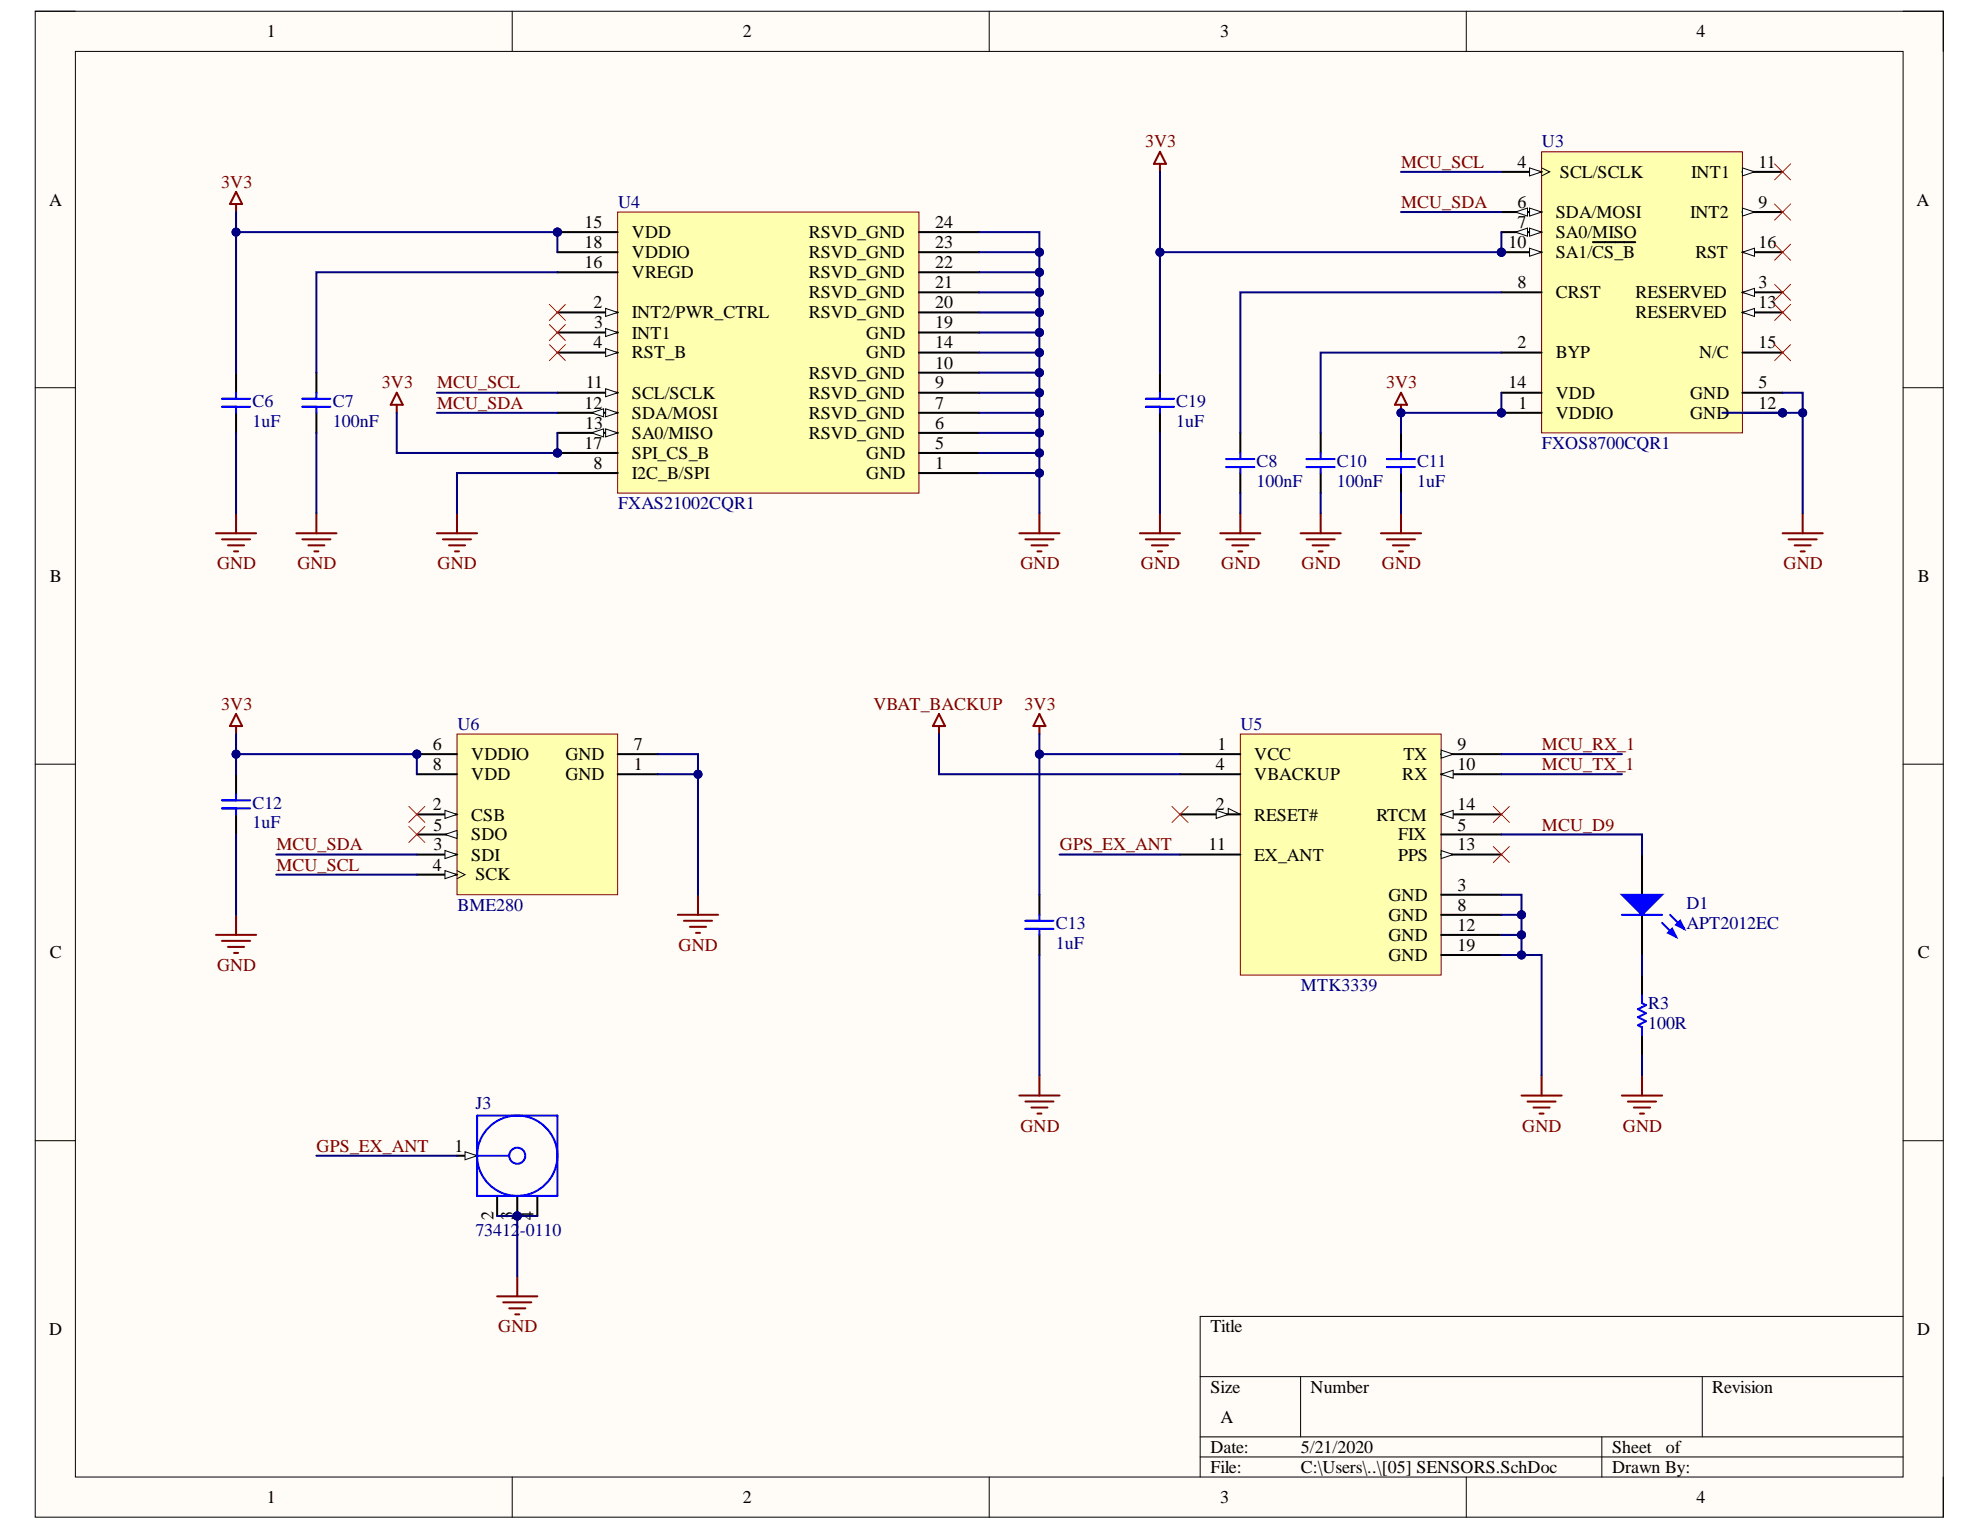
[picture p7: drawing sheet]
<svg xmlns="http://www.w3.org/2000/svg" width="279mm" height="216mm" viewBox="0 0 279 216" stroke-linecap="round" stroke-linejoin="round" font-family="sans-serif">
<defs><g id="words">
<g font-size="2.5">
<text x="37.6" y="5.2">1</text>
<text x="104.8" y="5.2">2</text>
<text x="172.2" y="5.2">3</text>
<text x="239.4" y="5.2">4</text>
<text x="214.1" y="23.7">4</text>
<text x="248.1" y="23.7">11</text>
<text x="6.9" y="29">A</text>
<text x="214.1" y="29.3">6</text>
<text x="220.1" y="25.1">SCL/SCLK</text>
<text x="238.7" y="25.1">INT1</text>
<text x="248.1" y="29.3">9</text>
<text x="270.5" y="29">A</text>
<text x="82.5" y="32.1">15</text>
<text x="82.5" y="35">18</text>
<text x="89.2" y="33.6">VDD</text>
<text x="114.1" y="33.6">RSVD_GND</text>
<text x="132" y="35">23</text>
<text x="132" y="32.1">24</text>
<text x="212.9" y="35">10</text>
<text x="214.1" y="32.1">7</text>
<text x="219.5" y="30.8">SDA/MOSI</text>
<text x="219.5" y="33.6">SA0/MISO</text>
<text x="238.5" y="30.8">INT2</text>
<text x="248.1" y="35">16</text>
<text x="82.5" y="37.8">16</text>
<text x="89.2" y="39.2">VREGD</text>
<text x="89.2" y="36.5">VDDIO</text>
<text x="114.1" y="39.2">RSVD_GND</text>
<text x="114.1" y="36.5">RSVD_GND</text>
<text x="132" y="40.7">21</text>
<text x="132" y="37.8">22</text>
<text x="214.1" y="40.7">8</text>
<text x="219.5" y="36.5">SA1/CS_B</text>
<text x="239.2" y="36.5">RST</text>
<text x="248.1" y="40.7">3</text>
<text x="83.8" y="43.5">2</text>
<text x="83.8" y="46.3">3</text>
<text x="89.2" y="44.9">INT2/PWR_CTRL</text>
<text x="89.2" y="47.8">INT1</text>
<text x="114.1" y="44.9">RSVD_GND</text>
<text x="114.1" y="42.1">RSVD_GND</text>
<text x="122.2" y="47.8">GND</text>
<text x="132" y="46.3">19</text>
<text x="132" y="43.5">20</text>
<text x="219.5" y="42.1">CRST</text>
<text x="230.8" y="44.9">RESERVED</text>
<text x="230.8" y="42.1">RESERVED</text>
<text x="248.1" y="43.5">13</text>
<text x="83.8" y="49.1">4</text>
<text x="89.2" y="50.6">RST_B</text>
<text x="114.1" y="53.5">RSVD_GND</text>
<text x="122.2" y="50.6">GND</text>
<text x="132" y="52">10</text>
<text x="132" y="49.1">14</text>
<text x="214.1" y="49.1">2</text>
<text x="219.5" y="50.6">BYP</text>
<text x="239.8" y="50.6">N/C</text>
<text x="248.1" y="49.1">15</text>
<text x="82.5" y="57.7">12</text>
<text x="82.7" y="54.8">11</text>
<text x="89.2" y="56.2">SCL/SCLK</text>
<text x="89.2" y="59.1">SDA/MOSI</text>
<text x="114.1" y="59.1">RSVD_GND</text>
<text x="114.1" y="56.2">RSVD_GND</text>
<text x="132" y="57.7">7</text>
<text x="132" y="54.8">9</text>
<text x="212.9" y="54.8">14</text>
<text x="214.3" y="57.7">1</text>
<text x="219.5" y="59.1">VDDIO</text>
<text x="219.5" y="56.2">VDD</text>
<text x="238.5" y="59.1">GND</text>
<text x="238.5" y="56.2">GND</text>
<text x="248.1" y="57.7">12</text>
<text x="248.1" y="54.8">5</text>
<text x="82.5" y="63.3">17</text>
<text x="82.6" y="60.5">13</text>
<text x="89.2" y="61.9">SA0/MISO</text>
<text x="89.2" y="64.8">SPI_CS_B</text>
<text x="114.1" y="61.9">RSVD_GND</text>
<text x="122.2" y="64.8">GND</text>
<text x="132" y="63.3">5</text>
<text x="132" y="60.5">6</text>
<text x="83.8" y="66.1">8</text>
<text x="89.2" y="67.6">I2C_B/SPI</text>
<text x="122.2" y="67.6">GND</text>
<text x="132" y="66.1">1</text>
<text x="7" y="82.1">B</text>
<text x="270.6" y="82.1">B</text>
<text x="61.1" y="105.9">6</text>
<text x="66.5" y="107.2">VDDIO</text>
<text x="79.8" y="107.2">GND</text>
<text x="89.4" y="105.9">7</text>
<text x="171.8" y="105.9">1</text>
<text x="177" y="107.2">VCC</text>
<text x="198" y="107.2">TX</text>
<text x="205.7" y="105.9">9</text>
<text x="61.1" y="108.7">8</text>
<text x="66.5" y="110.1">VDD</text>
<text x="79.8" y="110.1">GND</text>
<text x="89.4" y="108.7">1</text>
<text x="171.6" y="108.7">4</text>
<text x="177" y="110.1">VBACKUP</text>
<text x="197.9" y="110.1">RX</text>
<text x="205.7" y="108.7">10</text>
<text x="61.1" y="114.3">2</text>
<text x="61.2" y="117.2">5</text>
<text x="66.5" y="115.8">CSB</text>
<text x="66.5" y="118.6">SDO</text>
<text x="171.6" y="114.3">2</text>
<text x="177" y="115.8">RESET#</text>
<text x="194.2" y="115.8">RTCM</text>
<text x="197.3" y="118.6">FIX</text>
<text x="205.7" y="117.2">5</text>
<text x="205.7" y="114.3">14</text>
<text x="61.1" y="122.9">4</text>
<text x="61.2" y="120">3</text>
<text x="66.5" y="121.5">SDI</text>
<text x="67.1" y="124.2">SCK</text>
<text x="170.6" y="120">11</text>
<text x="177" y="121.5">EX_ANT</text>
<text x="197.3" y="121.5">PPS</text>
<text x="205.7" y="125.7">3</text>
<text x="205.7" y="120">13</text>
<text x="195.9" y="127.1">GND</text>
<text x="195.9" y="129.9">GND</text>
<text x="205.7" y="128.6">8</text>
<text x="205.7" y="131.3">12</text>
<text x="7" y="135.2">C</text>
<text x="195.9" y="132.8">GND</text>
<text x="195.9" y="135.6">GND</text>
<text x="205.7" y="134.2">19</text>
<text x="270.6" y="135.2">C</text>
<text x="64.1" y="162.6">1</text>
<text x="69.6" y="172.2" transform="rotate(-90 69.6 172.2)">2</text>
<text x="72.4" y="172.1" transform="rotate(-90 72.4 172.1)">3</text>
<text x="75.3" y="172.2" transform="rotate(-90 75.3 172.2)">4</text>
<text x="6.9" y="188.3">D</text>
<text x="170.8" y="188">Title</text>
<text x="270.5" y="188.3">D</text>
<text x="170.8" y="196.6">Size</text>
<text x="184.9" y="196.6">Number</text>
<text x="241.6" y="196.6">Revision</text>
<text x="172.2" y="200.8">A</text>
<text x="170.8" y="205">Date:</text>
<text x="170.8" y="207.9">File:</text>
<text x="183.6" y="205">5/21/2020</text>
<text x="183.6" y="207.9">C:\Users\..\[05] SENSORS.SchDoc</text>
<text x="227.5" y="205">Sheet</text>
<text x="227.5" y="207.9">Drawn By:</text>
<text x="235.1" y="205">of</text>
<text x="37.6" y="212.1">1</text>
<text x="104.8" y="212.1">2</text>
<text x="172.2" y="212.1">3</text>
<text x="239.4" y="212.1">4</text>
</g>
<g font-size="2.5" fill="#800000">
<text x="161.6" y="20.8">3V3</text>
<text x="197.7" y="23.7">MCU_SCL</text>
<text x="31.2" y="26.5">3V3</text>
<text x="197.7" y="29.3">MCU_SDA</text>
<text x="53.9" y="54.8">3V3</text>
<text x="61.7" y="54.8">MCU_SCL</text>
<text x="61.7" y="57.7">MCU_SDA</text>
<text x="195.6" y="54.8">3V3</text>
<text x="30.6" y="80.3">GND</text>
<text x="42" y="80.3">GND</text>
<text x="61.8" y="80.3">GND</text>
<text x="144" y="80.3">GND</text>
<text x="161" y="80.3">GND</text>
<text x="172.3" y="80.3">GND</text>
<text x="183.7" y="80.3">GND</text>
<text x="195" y="80.3">GND</text>
<text x="251.7" y="80.3">GND</text>
<text x="31.2" y="100.2">3V3</text>
<text x="123.3" y="100.2">VBAT_BACKUP</text>
<text x="144.6" y="100.2">3V3</text>
<text x="217.6" y="105.9">MCU_RX_1</text>
<text x="217.6" y="108.7">MCU_TX_1</text>
<text x="217.6" y="117.2">MCU_D9</text>
<text x="39" y="122.9">MCU_SCL</text>
<text x="39" y="120">MCU_SDA</text>
<text x="149.6" y="120">GPS_EX_ANT</text>
<text x="30.6" y="137">GND</text>
<text x="95.8" y="134.2">GND</text>
<text x="144" y="159.7">GND</text>
<text x="214.8" y="159.7">GND</text>
<text x="229" y="159.7">GND</text>
<text x="44.7" y="162.6">GPS_EX_ANT</text>
<text x="70.3" y="188">GND</text>
</g>
<g font-size="2.5" fill="#000080">
<text x="217.6" y="20.8">U3</text>
<text x="87.2" y="29.3">U4</text>
<text x="35.6" y="57.4">C6</text>
<text x="47" y="57.4">C7</text>
<text x="166" y="57.4">C19</text>
<text x="35.6" y="60.2">1uF</text>
<text x="47" y="60.2">100nF</text>
<text x="166" y="60.2">1uF</text>
<text x="177.3" y="65.9">C8</text>
<text x="188.7" y="65.9">C10</text>
<text x="200" y="65.9">C11</text>
<text x="217.6" y="63.3">FXOS8700CQR1</text>
<text x="87.2" y="71.8">FXAS21002CQR1</text>
<text x="177.3" y="68.8">100nF</text>
<text x="188.7" y="68.8">100nF</text>
<text x="200" y="68.8">1uF</text>
<text x="64.5" y="103">U6</text>
<text x="175" y="103">U5</text>
<text x="35.6" y="114.1">C12</text>
<text x="35.6" y="116.9">1uF</text>
<text x="64.5" y="128.6">BME280</text>
<text x="149" y="131.1">C13</text>
<text x="238" y="128.2">D1</text>
<text x="238" y="131.1">APT2012EC</text>
<text x="149" y="133.9">1uF</text>
<text x="183.6" y="139.9">MTK3339</text>
<text x="232.6" y="142.4">R3</text>
<text x="232.6" y="145.2">100R</text>
<text x="67.1" y="156.5">J3</text>
<text x="67.1" y="174.4">73412-0110</text>
</g>
</g></defs>
<path d="M5 1.6h269.2v212.5h-269.2z" fill-rule="evenodd" fill="#fffcf8"/>
<path d="M5 1.6h269.2v212.5h-269.2z" fill="none" stroke="#000" stroke-width=".14"/>
<path d="M10.6 7.3h257.9v201.1h-257.9z" fill-rule="evenodd" fill="#fffcf8"/>
<g fill="none" stroke="#000" stroke-width=".14">
<path d="M5 1.6h5.6M10.6 7.3h257.9v201.1h-257.9zM72.3 1.6v5.7M139.6 1.6v5.7M206.9 1.6v5.7M268.5 1.6h5.7v5.7M5 54.7h5.6M268.5 54.7h5.7M5 107.8h5.6M268.5 107.8h5.7M5 161h5.6M268.5 161h5.7"/>
<path d="M169.4 194.3h99.1M183.5 194.3v8.5M240.2 194.3v8.5M268.5 185.8h-99.1v22.6M72.3 208.4v5.7M139.6 208.4v5.7M169.4 202.8h99.1M169.4 205.6h99.1M206.9 208.4v5.7M226 202.8v5.6M274.2 208.4v5.7"/>
</g>
<circle cx="211.9" cy="58.3" r=".57" fill="#000080"/>
<circle cx="211.9" cy="58.3" r=".57" fill="none" stroke="#000080" stroke-width=".14"/>
<circle cx="211.9" cy="35.6" r=".57" fill="#000080"/>
<circle cx="211.9" cy="35.6" r=".57" fill="none" stroke="#000080" stroke-width=".14"/>
<circle cx="251.5" cy="58.3" r=".57" fill="#000080"/>
<circle cx="251.5" cy="58.3" r=".57" fill="none" stroke="#000080" stroke-width=".14"/>
<path d="M217.5 21.4h28.4v39.7h-28.4z" fill-rule="evenodd" fill="#ffffb0"/>
<path d="M217.5 21.4h28.4v39.7h-28.4z" fill="none" stroke="#800000" stroke-width=".14"/>
<path d="M211.9 58.3h5.6" fill="none" stroke="#000" stroke-width=".29"/>
<circle cx="211.9" cy="58.3" r=".57" fill="#000080"/>
<circle cx="211.9" cy="58.3" r=".57" fill="none" stroke="#000080" stroke-width=".14"/>
<path d="M211.9 35.6h5.6" fill="none" stroke="#000" stroke-width=".29"/>
<path d="M215.8 35l1.7 .6-1.7 .6z" fill="#f8fcff"/>
<path d="M215.8 35l1.7 .6-1.7 .6z" fill="none" stroke="#000" stroke-width=".14"/>
<path d="M224.8 34.2h6" fill="none" stroke="#000" stroke-width=".29"/>
<circle cx="211.9" cy="35.6" r=".57" fill="#000080"/>
<circle cx="211.9" cy="35.6" r=".57" fill="none" stroke="#000080" stroke-width=".14"/>
<path d="M245.9 24.3h5.6" fill="none" stroke="#000" stroke-width=".29"/>
<path d="M245.9 23.7l1.7 .6-1.7 .5z" fill="#f8fcff"/>
<path d="M245.9 23.7l1.7 .6-1.7 .5z" fill="none" stroke="#000" stroke-width=".14"/>
<path d="M245.9 58.3h5.6" fill="none" stroke="#000" stroke-width=".29"/>
<circle cx="251.5" cy="58.3" r=".57" fill="#000080"/>
<circle cx="251.5" cy="58.3" r=".57" fill="none" stroke="#000080" stroke-width=".14"/>
<path d="M245.9 44.1h5.6" fill="none" stroke="#000" stroke-width=".29"/>
<path d="M245.9 44.1l1.7-.6v1.2z" fill="#f8fcff"/>
<path d="M245.9 44.1l1.7-.6v1.2z" fill="none" stroke="#000" stroke-width=".14"/>
<path d="M245.9 35.6h5.6M211.9 55.4h5.6M245.9 49.8h5.6" fill="none" stroke="#000" stroke-width=".29"/>
<path d="M245.9 35.6l1.7-.6v1.2z" fill="#f8fcff"/>
<path d="M245.9 35.6l1.7-.6v1.2z" fill="none" stroke="#000" stroke-width=".14"/>
<path d="M211.9 49.8h5.6M245.9 41.3h5.6" fill="none" stroke="#000" stroke-width=".29"/>
<path d="M245.9 41.3l1.7-.6v1.1z" fill="#f8fcff"/>
<path d="M245.9 41.3l1.7-.6v1.1z" fill="none" stroke="#000" stroke-width=".14"/>
<path d="M211.9 24.3h5.6" fill="none" stroke="#000" stroke-width=".29"/>
<path d="M215.8 23.7l1.7 .6-1.7 .5z" fill="#f8fcff"/>
<path d="M215.8 23.7l1.7 .6-1.7 .5zM217.5 23.7l1.2 .6-1.2 .5" fill="none" stroke="#000" stroke-width=".14"/>
<path d="M211.9 29.9h5.6M245.9 55.4h5.6" fill="none" stroke="#000" stroke-width=".29"/>
<path d="M215.8 29.4l1.7 .5-1.7 .6z" fill="#f8fcff"/>
<path d="M215.8 29.4l1.7 .5-1.7 .6z" fill="none" stroke="#000" stroke-width=".14"/>
<path d="M213.8 29.9l1.7-.5v1.1z" fill="#f8fcff"/>
<path d="M213.8 29.9l1.7-.5v1.1z" fill="none" stroke="#000" stroke-width=".14"/>
<path d="M211.9 32.8h5.6" fill="none" stroke="#000" stroke-width=".29"/>
<path d="M215.8 32.2l1.7 .6-1.7 .5z" fill="#f8fcff"/>
<path d="M215.8 32.2l1.7 .6-1.7 .5z" fill="none" stroke="#000" stroke-width=".14"/>
<path d="M213.8 32.8l1.7-.6v1.1z" fill="#f8fcff"/>
<path d="M213.8 32.8l1.7-.6v1.1z" fill="none" stroke="#000" stroke-width=".14"/>
<path d="M245.9 29.9h5.6M211.9 41.3h5.6" fill="none" stroke="#000" stroke-width=".29"/>
<path d="M245.9 29.4l1.7 .5-1.7 .6z" fill="#f8fcff"/>
<path d="M245.9 29.4l1.7 .5-1.7 .6z" fill="none" stroke="#000" stroke-width=".14"/>
<g fill="none" stroke="#800000" stroke-width=".29">
<path d="M163.7 21.4l.8 1.7h-1.7zM163.7 23.1v1.2M197.7 57.1v1.2M197.7 55.4l.8 1.7h-1.7zM172.2 75.3h5.7M173 76.1h4M173.9 77h2.3M174.7 77.8h.6M175 72.4v2.9M183.5 75.3h5.7M184.4 76.1h3.9M185.2 77h2.3"/>
<path d="M186.1 77.8h.5M186.4 72.4v2.9M194.9 75.3h5.6M195.7 76.1h4M196.6 77h2.2M197.4 77.8h.6M197.7 72.4v2.9M251.5 75.3h5.7M252.4 76.1h4M253.2 77h2.3M254.1 77.8h.6M254.4 72.4v2.9"/>
</g>
<path d="M175 61.1v2.8M175 66.8v2.8M186.4 61.1v2.8M186.4 66.8v2.8M197.7 61.1v2.8M197.7 66.8v2.8" fill="none" stroke="#000" stroke-width=".29"/>
<path d="M173 65.9h4M173 64.8h4M175 63.9v.9M175 65.9v.9M184.4 65.9h3.9M184.4 64.8h3.9M186.4 63.9v.9M186.4 65.9v.9M195.7 65.9h4M195.7 64.8h4M197.7 63.9v.9M197.7 65.9v.9" fill="none" stroke="#00f" stroke-width=".29"/>
<path d="M250.4 34.5l2.3 2.2M250.4 28.8l2.3 2.3M250.4 23.1l2.3 2.3M252.7 34.5l-2.3 2.2M252.7 28.8l-2.3 2.3M252.7 23.1l-2.3 2.3M250.4 48.6l2.3 2.3M250.4 43l2.3 2.2M250.4 40.1l2.3 2.3M252.7 48.6l-2.3 2.3M252.7 43l-2.3 2.2M252.7 40.1l-2.3 2.3" fill="none" stroke="#f00" stroke-width=".14"/>
<circle cx="197.7" cy="58.3" r=".57" fill="#000080"/>
<circle cx="197.7" cy="58.3" r=".57" fill="none" stroke="#000080" stroke-width=".14"/>
<circle cx="78.7" cy="32.8" r=".57" fill="#000080"/>
<circle cx="78.7" cy="32.8" r=".57" fill="none" stroke="#000080" stroke-width=".14"/>
<circle cx="78.7" cy="63.9" r=".57" fill="#000080"/>
<circle cx="78.7" cy="63.9" r=".57" fill="none" stroke="#000080" stroke-width=".14"/>
<path d="M87.2 29.9h42.5v39.7h-42.5z" fill-rule="evenodd" fill="#ffffb0"/>
<path d="M87.2 29.9h42.5v39.7h-42.5z" fill="none" stroke="#800000" stroke-width=".14"/>
<path d="M78.7 44.1h8.5M129.7 66.8h8.5" fill="none" stroke="#000" stroke-width=".29"/>
<path d="M85.5 43.5l1.7 .6-1.7 .6z" fill="#f8fcff"/>
<path d="M85.5 43.5l1.7 .6-1.7 .6z" fill="none" stroke="#000" stroke-width=".14"/>
<path d="M78.7 46.9h8.5" fill="none" stroke="#000" stroke-width=".29"/>
<path d="M85.5 46.4l1.7 .5-1.7 .6z" fill="#f8fcff"/>
<path d="M85.5 46.4l1.7 .5-1.7 .6z" fill="none" stroke="#000" stroke-width=".14"/>
<path d="M78.7 49.8h8.5" fill="none" stroke="#000" stroke-width=".29"/>
<path d="M85.5 49.2l1.7 .6-1.7 .5z" fill="#f8fcff"/>
<path d="M85.5 49.2l1.7 .6-1.7 .5z" fill="none" stroke="#000" stroke-width=".14"/>
<path d="M78.7 55.4h8.5M129.7 58.3h8.5M129.7 55.4h8.5M129.7 52.6h8.5M78.7 66.8h8.5M129.7 63.9h8.5M129.7 61.1h8.5" fill="none" stroke="#000" stroke-width=".29"/>
<path d="M85.5 54.9l1.7 .5-1.7 .6z" fill="#f8fcff"/>
<path d="M85.5 54.9l1.7 .5-1.7 .6z" fill="none" stroke="#000" stroke-width=".14"/>
<path d="M78.7 58.3h8.5" fill="none" stroke="#000" stroke-width=".29"/>
<path d="M85.5 57.7l1.7 .6-1.7 .5z" fill="#f8fcff"/>
<path d="M85.5 57.7l1.7 .6-1.7 .5z" fill="none" stroke="#000" stroke-width=".14"/>
<path d="M83.5 58.3l1.7-.6v1.1z" fill="#f8fcff"/>
<path d="M83.5 58.3l1.7-.6v1.1z" fill="none" stroke="#000" stroke-width=".14"/>
<path d="M78.7 61.1h8.5" fill="none" stroke="#000" stroke-width=".29"/>
<path d="M85.5 60.5l1.7 .6-1.7 .6z" fill="#f8fcff"/>
<path d="M85.5 60.5l1.7 .6-1.7 .6z" fill="none" stroke="#000" stroke-width=".14"/>
<path d="M83.5 61.1l1.7-.6v1.2z" fill="#f8fcff"/>
<path d="M83.5 61.1l1.7-.6v1.2z" fill="none" stroke="#000" stroke-width=".14"/>
<path d="M78.7 32.8h8.5M129.7 49.8h8.5" fill="none" stroke="#000" stroke-width=".29"/>
<circle cx="78.7" cy="32.8" r=".57" fill="#000080"/>
<circle cx="78.7" cy="32.8" r=".57" fill="none" stroke="#000080" stroke-width=".14"/>
<path d="M78.7 38.4h8.5M78.7 63.9h8.5" fill="none" stroke="#000" stroke-width=".29"/>
<circle cx="78.7" cy="63.9" r=".57" fill="#000080"/>
<circle cx="78.7" cy="63.9" r=".57" fill="none" stroke="#000080" stroke-width=".14"/>
<path d="M78.7 35.6h8.5M129.7 35.6h8.5M129.7 38.4h8.5M129.7 32.8h8.5M33.3 52.6v2.8M33.3 58.3v2.8M44.6 52.6v2.8M44.6 58.3v2.8M129.7 46.9h8.5M129.7 44.1h8.5M129.7 41.3h8.5" fill="none" stroke="#000" stroke-width=".29"/>
<g fill="none" stroke="#800000" stroke-width=".29">
<path d="M33.3 27.1l.9 1.7h-1.7zM33.3 28.8v1.1M56 55.4l.8 1.7h-1.7zM56 57.1v1.2M30.5 75.3h5.6M31.3 76.1h4M32.2 77h2.2M33 77.8h.6M33.3 72.4v2.9M41.8 75.3h5.7M42.7 76.1h3.9M43.5 77h2.3"/>
<path d="M44.4 77.8h.5M44.6 72.4v2.9M61.7 75.3h5.6M62.5 76.1h4M63.4 77h2.2M64.2 77.8h.6M64.5 72.4v2.9M143.8 75.3h5.7M144.7 76.1h4M145.5 77h2.3M146.4 77.8h.6M146.7 72.4v2.9"/>
</g>
<path d="M77.5 45.8l2.3 2.3M77.5 43l2.3 2.2M77.5 48.6l2.3 2.3M79.8 45.8l-2.3 2.3M79.8 43l-2.3 2.2M79.8 48.6l-2.3 2.3" fill="none" stroke="#f00" stroke-width=".14"/>
<path d="M31.3 57.4h4M31.3 56.3h4M33.3 55.4v.9M33.3 57.4v.9M42.7 57.4h3.9M42.7 56.3h3.9M44.6 55.4v.9M44.6 57.4v.9" fill="none" stroke="#00f" stroke-width=".29"/>
<path d="M175 103.6h28.4v34h-28.4z" fill-rule="evenodd" fill="#ffffb0"/>
<path d="M175 103.6h28.4v34h-28.4z" fill="none" stroke="#800000" stroke-width=".14"/>
<path d="M166.5 106.4h8.5M166.5 114.9h8.5" fill="none" stroke="#000" stroke-width=".29"/>
<path d="M173.3 114.1l1.7 .8h-1.7z" fill="none" stroke="#000" stroke-width=".14"/>
<path d="M171.6 114.4l1.7 .5-1.7 .6z" fill="#f8fcff"/>
<path d="M171.6 114.4l1.7 .5-1.7 .6z" fill="none" stroke="#000" stroke-width=".14"/>
<path d="M166.5 109.3h8.5M203.4 117.8h8.5M203.4 106.4h8.5M203.4 126.3h8.5M203.4 129.1h8.5" fill="none" stroke="#000" stroke-width=".29"/>
<path d="M203.4 105.9l1.7 .5-1.7 .6z" fill="#f8fcff"/>
<path d="M203.4 105.9l1.7 .5-1.7 .6z" fill="none" stroke="#000" stroke-width=".14"/>
<path d="M203.4 109.3h8.5" fill="none" stroke="#000" stroke-width=".29"/>
<path d="M203.4 109.3l1.7-.6v1.1z" fill="#f8fcff"/>
<path d="M203.4 109.3l1.7-.6v1.1z" fill="none" stroke="#000" stroke-width=".14"/>
<path d="M166.5 120.6h8.5M203.4 120.6h8.5M203.4 131.9h8.5" fill="none" stroke="#000" stroke-width=".29"/>
<path d="M203.4 120l1.7 .6-1.7 .6z" fill="#f8fcff"/>
<path d="M203.4 120l1.7 .6-1.7 .6z" fill="none" stroke="#000" stroke-width=".14"/>
<path d="M203.4 114.9h8.5" fill="none" stroke="#000" stroke-width=".29"/>
<path d="M203.4 114.9l1.7-.5v1.1z" fill="#f8fcff"/>
<path d="M203.4 114.9l1.7-.5v1.1z" fill="none" stroke="#000" stroke-width=".14"/>
<path d="M146.7 126.3v2.8M146.7 131.9v2.9M203.4 134.8h8.5" fill="none" stroke="#000" stroke-width=".29"/>
<g fill="none" stroke="#800000" stroke-width=".29">
<path d="M132.5 100.8l.9 1.7h-1.7zM132.5 102.5v1.1M146.7 100.8l.8 1.7h-1.7zM146.7 102.5v1.1M143.8 154.6h5.7M144.7 155.4h4M145.5 156.3h2.3M146.4 157.1h.6M146.7 151.8v2.8M214.7 154.6h5.7M215.5 155.4h4M216.4 156.3h2.3"/>
<path d="M217.3 157.1h.5M217.5 151.8v2.8"/>
</g>
<path d="M165.4 113.8l2.2 2.3M167.6 113.8l-2.2 2.3M210.7 119.5l2.3 2.2M210.7 113.8l2.3 2.3M213 119.5l-2.3 2.2M213 113.8l-2.3 2.3" fill="none" stroke="#f00" stroke-width=".14"/>
<path d="M144.7 131.1h4M144.7 129.9h4M146.7 129.1v.8M146.7 131.1v.8" fill="none" stroke="#00f" stroke-width=".29"/>
<circle cx="58.8" cy="106.4" r=".57" fill="#000080"/>
<circle cx="58.8" cy="106.4" r=".57" fill="none" stroke="#000080" stroke-width=".14"/>
<path d="M64.5 103.6h22.7v22.7h-22.7z" fill-rule="evenodd" fill="#ffffb0"/>
<path d="M64.5 103.6h22.7v22.7h-22.7z" fill="none" stroke="#800000" stroke-width=".14"/>
<path d="M58.8 114.9h5.7M87.2 109.3h5.6" fill="none" stroke="#000" stroke-width=".29"/>
<path d="M62.8 114.4l1.7 .5-1.7 .6z" fill="#f8fcff"/>
<path d="M62.8 114.4l1.7 .5-1.7 .6z" fill="none" stroke="#000" stroke-width=".14"/>
<path d="M58.8 120.6h5.7" fill="none" stroke="#000" stroke-width=".29"/>
<path d="M62.8 120l1.7 .6-1.7 .6z" fill="#f8fcff"/>
<path d="M62.8 120l1.7 .6-1.7 .6z" fill="none" stroke="#000" stroke-width=".14"/>
<path d="M58.8 123.4h5.7" fill="none" stroke="#000" stroke-width=".29"/>
<path d="M62.8 122.9l1.7 .5-1.7 .6z" fill="#f8fcff"/>
<path d="M62.8 122.9l1.7 .5-1.7 .6zM64.5 122.9l1.1 .5-1.1 .6" fill="none" stroke="#000" stroke-width=".14"/>
<path d="M58.8 117.8h5.7" fill="none" stroke="#000" stroke-width=".29"/>
<path d="M62.8 117.8l1.7-.6v1.1z" fill="#f8fcff"/>
<path d="M62.8 117.8l1.7-.6v1.1z" fill="none" stroke="#000" stroke-width=".14"/>
<path d="M58.8 106.4h5.7" fill="none" stroke="#000" stroke-width=".29"/>
<circle cx="58.8" cy="106.4" r=".57" fill="#000080"/>
<circle cx="58.8" cy="106.4" r=".57" fill="none" stroke="#000080" stroke-width=".14"/>
<path d="M33.3 109.3v2.8M33.3 114.9v2.9M58.8 109.3h5.7M87.2 106.4h5.6M231.7 120.6v5.7M231.7 129.1v5.7" fill="none" stroke="#000" stroke-width=".29"/>
<g fill="none" stroke="#800000" stroke-width=".29">
<path d="M33.3 100.8l.9 1.7h-1.7zM33.3 102.5v1.1M30.5 131.9h5.6M31.3 132.8h4M32.2 133.6h2.2M33 134.5h.6M33.3 129.1v2.8M95.7 129.1h5.6M96.5 129.9h4M97.4 130.8h2.2M98.2 131.6h.6M98.5 126.3v2.8"/>
<path d="M228.9 154.6h5.6M229.7 155.4h4M230.6 156.3h2.2M231.4 157.1h.6M231.7 151.8v2.8"/>
</g>
<path d="M31.3 114.1h4M31.3 112.9h4M33.3 112.1v.8M33.3 114.1v.8" fill="none" stroke="#00f" stroke-width=".29"/>
<path d="M57.7 116.6l2.3 2.3M57.7 113.8l2.3 2.3M60 116.6l-2.3 2.3M60 113.8l-2.3 2.3" fill="none" stroke="#f00" stroke-width=".14"/>
<path d="M228.9 126.3h5.6l-2.8 2.8z" fill="#00f"/>
<path d="M228.9 126.3h5.6l-2.8 2.8zM234.5 130.2l2 2M235.7 129.1l1.9 2" fill="none" stroke="#00f" stroke-width=".29"/>
<path d="M235.4 131.6l.6-.5 .5 1.1z" fill="#00f"/>
<path d="M235.4 131.6l.6-.5 .5 1.1z" fill="none" stroke="#00f" stroke-width=".29"/>
<path d="M236.5 130.5l.6-.6 .5 1.2z" fill="#00f"/>
<path d="M161.7 57.4h4M161.7 56.3h4M163.7 55.4v.9M163.7 57.4v.9M228.9 129.1h5.6M236.5 130.5l.6-.6 .5 1.2zM231.7 140.4v1.2l.6 .2-1.2 .6 1.2 .6-1.2 .5 1.2 .6-1.2 .6 .6 .3v1.1" fill="none" stroke="#00f" stroke-width=".29"/>
<path d="M163.7 52.6v2.8M163.7 58.3v2.8M231.7 137.6v2.8M231.7 146.1v2.8" fill="none" stroke="#000" stroke-width=".29"/>
<path d="M160.8 75.3h5.7M161.7 76.1h4M162.5 77h2.3M163.4 77.8h.6M163.7 72.4v2.9" fill="none" stroke="#800000" stroke-width=".29"/>
<circle cx="73" cy="171.6" r=".57" fill="#000080"/>
<circle cx="73" cy="171.6" r=".57" fill="none" stroke="#000080" stroke-width=".14"/>
<path d="M64.5 163.1h2.8" fill="none" stroke="#000" stroke-width=".29"/>
<path d="M65.6 162.5l1.7 .6-1.7 .6z" fill="#f8fcff"/>
<path d="M65.6 162.5l1.7 .6-1.7 .6z" fill="none" stroke="#000" stroke-width=".14"/>
<path d="M70.2 168.8v2.8M73 168.8v2.8" fill="none" stroke="#000" stroke-width=".29"/>
<circle cx="73" cy="171.6" r=".57" fill="#000080"/>
<circle cx="73" cy="171.6" r=".57" fill="none" stroke="#000080" stroke-width=".14"/>
<path d="M75.8 168.8v2.8" fill="none" stroke="#000" stroke-width=".29"/>
<g fill="none" stroke="#00f" stroke-width=".29">
<path d="M67.3 157.4h11.4v11.4h-11.4zM67.3 163.1h4.6"/>
<circle cx="73" cy="163.1" r="5.7"/>
<circle cx="73" cy="163.1" r="1.13"/>
</g>
<path d="M70.2 182.9h5.6M71 183.8h4M71.9 184.6h2.2M72.7 185.5h.6M73 180.1v2.8" fill="none" stroke="#800000" stroke-width=".29"/>
<path d="M33.3 103.6v2.8h25.5v2.9M231.7 134.8v2.8" fill="none" stroke="#000080" stroke-width=".29"/>
<circle cx="58.8" cy="106.4" r=".57" fill="#000080"/>
<circle cx="58.8" cy="106.4" r=".57" fill="none" stroke="#000080" stroke-width=".14"/>
<circle cx="33.3" cy="106.4" r=".57" fill="#000080"/>
<circle cx="33.3" cy="106.4" r=".57" fill="none" stroke="#000080" stroke-width=".14"/>
<path d="M33.3 29.9v2.9h45.4v2.8" fill="none" stroke="#000080" stroke-width=".29"/>
<circle cx="33.3" cy="32.8" r=".57" fill="#000080"/>
<circle cx="33.3" cy="32.8" r=".57" fill="none" stroke="#000080" stroke-width=".14"/>
<circle cx="78.7" cy="32.8" r=".57" fill="#000080"/>
<circle cx="78.7" cy="32.8" r=".57" fill="none" stroke="#000080" stroke-width=".14"/>
<path d="M78.7 38.4h-34.1v14.2M56 58.3v5.6h22.7v-2.8M39 123.4h19.8M39 120.6h19.8M44.6 163.1h19.9" fill="none" stroke="#000080" stroke-width=".29"/>
<circle cx="78.7" cy="63.9" r=".57" fill="#000080"/>
<circle cx="78.7" cy="63.9" r=".57" fill="none" stroke="#000080" stroke-width=".14"/>
<path d="M61.7 58.3h17M61.7 55.4h17M78.7 66.8h-14.2v5.6M70.2 171.6h2.8v8.5" fill="none" stroke="#000080" stroke-width=".29"/>
<circle cx="73" cy="171.6" r=".57" fill="#000080"/>
<circle cx="73" cy="171.6" r=".57" fill="none" stroke="#000080" stroke-width=".14"/>
<path d="M73 171.6h2.8" fill="none" stroke="#000080" stroke-width=".29"/>
<circle cx="73" cy="171.6" r=".57" fill="#000080"/>
<circle cx="73" cy="171.6" r=".57" fill="none" stroke="#000080" stroke-width=".14"/>
<path d="M92.8 109.3h5.7" fill="none" stroke="#000080" stroke-width=".29"/>
<circle cx="98.5" cy="109.3" r=".57" fill="#000080"/>
<circle cx="98.5" cy="109.3" r=".57" fill="none" stroke="#000080" stroke-width=".14"/>
<path d="M92.8 106.4h5.7v19.9" fill="none" stroke="#000080" stroke-width=".29"/>
<circle cx="98.5" cy="109.3" r=".57" fill="#000080"/>
<circle cx="98.5" cy="109.3" r=".57" fill="none" stroke="#000080" stroke-width=".14"/>
<path d="M138.2 66.8h8.5M132.5 103.6v5.7h34" fill="none" stroke="#000080" stroke-width=".29"/>
<circle cx="146.7" cy="66.8" r=".57" fill="#000080"/>
<circle cx="146.7" cy="66.8" r=".57" fill="none" stroke="#000080" stroke-width=".14"/>
<path d="M138.2 63.9h8.5" fill="none" stroke="#000080" stroke-width=".29"/>
<circle cx="146.7" cy="63.9" r=".57" fill="#000080"/>
<circle cx="146.7" cy="63.9" r=".57" fill="none" stroke="#000080" stroke-width=".14"/>
<path d="M138.2 61.1h8.5" fill="none" stroke="#000080" stroke-width=".29"/>
<circle cx="146.7" cy="61.1" r=".57" fill="#000080"/>
<circle cx="146.7" cy="61.1" r=".57" fill="none" stroke="#000080" stroke-width=".14"/>
<path d="M138.2 58.3h8.5" fill="none" stroke="#000080" stroke-width=".29"/>
<circle cx="146.7" cy="58.3" r=".57" fill="#000080"/>
<circle cx="146.7" cy="58.3" r=".57" fill="none" stroke="#000080" stroke-width=".14"/>
<path d="M138.2 55.4h8.5v2.9" fill="none" stroke="#000080" stroke-width=".29"/>
<circle cx="146.7" cy="55.4" r=".57" fill="#000080"/>
<circle cx="146.7" cy="55.4" r=".57" fill="none" stroke="#000080" stroke-width=".14"/>
<circle cx="146.7" cy="58.3" r=".57" fill="#000080"/>
<circle cx="146.7" cy="58.3" r=".57" fill="none" stroke="#000080" stroke-width=".14"/>
<path d="M138.2 52.6h8.5v2.8" fill="none" stroke="#000080" stroke-width=".29"/>
<circle cx="146.7" cy="52.6" r=".57" fill="#000080"/>
<circle cx="146.7" cy="52.6" r=".57" fill="none" stroke="#000080" stroke-width=".14"/>
<circle cx="146.7" cy="55.4" r=".57" fill="#000080"/>
<circle cx="146.7" cy="55.4" r=".57" fill="none" stroke="#000080" stroke-width=".14"/>
<path d="M138.2 49.8h8.5" fill="none" stroke="#000080" stroke-width=".29"/>
<circle cx="146.7" cy="49.8" r=".57" fill="#000080"/>
<circle cx="146.7" cy="49.8" r=".57" fill="none" stroke="#000080" stroke-width=".14"/>
<path d="M138.2 46.9h8.5" fill="none" stroke="#000080" stroke-width=".29"/>
<circle cx="146.7" cy="46.9" r=".57" fill="#000080"/>
<circle cx="146.7" cy="46.9" r=".57" fill="none" stroke="#000080" stroke-width=".14"/>
<path d="M138.2 44.1h8.5" fill="none" stroke="#000080" stroke-width=".29"/>
<circle cx="146.7" cy="44.1" r=".57" fill="#000080"/>
<circle cx="146.7" cy="44.1" r=".57" fill="none" stroke="#000080" stroke-width=".14"/>
<path d="M138.2 41.3h8.5" fill="none" stroke="#000080" stroke-width=".29"/>
<circle cx="146.7" cy="41.3" r=".57" fill="#000080"/>
<circle cx="146.7" cy="41.3" r=".57" fill="none" stroke="#000080" stroke-width=".14"/>
<path d="M138.2 38.4h8.5" fill="none" stroke="#000080" stroke-width=".29"/>
<circle cx="146.7" cy="38.4" r=".57" fill="#000080"/>
<circle cx="146.7" cy="38.4" r=".57" fill="none" stroke="#000080" stroke-width=".14"/>
<path d="M138.2 35.6h8.5" fill="none" stroke="#000080" stroke-width=".29"/>
<circle cx="146.7" cy="35.6" r=".57" fill="#000080"/>
<circle cx="146.7" cy="35.6" r=".57" fill="none" stroke="#000080" stroke-width=".14"/>
<path d="M138.2 32.8h8.5v19.8" fill="none" stroke="#000080" stroke-width=".29"/>
<circle cx="146.7" cy="35.6" r=".57" fill="#000080"/>
<circle cx="146.7" cy="35.6" r=".57" fill="none" stroke="#000080" stroke-width=".14"/>
<circle cx="146.7" cy="38.4" r=".57" fill="#000080"/>
<circle cx="146.7" cy="38.4" r=".57" fill="none" stroke="#000080" stroke-width=".14"/>
<circle cx="146.7" cy="41.3" r=".57" fill="#000080"/>
<circle cx="146.7" cy="41.3" r=".57" fill="none" stroke="#000080" stroke-width=".14"/>
<circle cx="146.7" cy="44.1" r=".57" fill="#000080"/>
<circle cx="146.7" cy="44.1" r=".57" fill="none" stroke="#000080" stroke-width=".14"/>
<circle cx="146.7" cy="46.9" r=".57" fill="#000080"/>
<circle cx="146.7" cy="46.9" r=".57" fill="none" stroke="#000080" stroke-width=".14"/>
<circle cx="146.7" cy="49.8" r=".57" fill="#000080"/>
<circle cx="146.7" cy="49.8" r=".57" fill="none" stroke="#000080" stroke-width=".14"/>
<circle cx="146.7" cy="52.6" r=".57" fill="#000080"/>
<circle cx="146.7" cy="52.6" r=".57" fill="none" stroke="#000080" stroke-width=".14"/>
<path d="M146.7 103.6v2.8h19.8" fill="none" stroke="#000080" stroke-width=".29"/>
<circle cx="146.7" cy="106.4" r=".57" fill="#000080"/>
<circle cx="146.7" cy="106.4" r=".57" fill="none" stroke="#000080" stroke-width=".14"/>
<path d="M163.7 24.3v11.3h48.2v-2.8M149.5 120.6h17" fill="none" stroke="#000080" stroke-width=".29"/>
<circle cx="211.9" cy="35.6" r=".57" fill="#000080"/>
<circle cx="211.9" cy="35.6" r=".57" fill="none" stroke="#000080" stroke-width=".14"/>
<circle cx="163.7" cy="35.6" r=".57" fill="#000080"/>
<circle cx="163.7" cy="35.6" r=".57" fill="none" stroke="#000080" stroke-width=".14"/>
<path d="M211.9 41.3h-36.9v19.8M211.9 49.8h-25.5v11.3M211.9 55.4v2.9h-14.2v2.8" fill="none" stroke="#000080" stroke-width=".29"/>
<circle cx="211.9" cy="58.3" r=".57" fill="#000080"/>
<circle cx="211.9" cy="58.3" r=".57" fill="none" stroke="#000080" stroke-width=".14"/>
<circle cx="197.7" cy="58.3" r=".57" fill="#000080"/>
<circle cx="197.7" cy="58.3" r=".57" fill="none" stroke="#000080" stroke-width=".14"/>
<path d="M197.7 29.9h14.2M197.7 24.3h14.2M211.9 134.8h2.8" fill="none" stroke="#000080" stroke-width=".29"/>
<circle cx="214.7" cy="134.8" r=".57" fill="#000080"/>
<circle cx="214.7" cy="134.8" r=".57" fill="none" stroke="#000080" stroke-width=".14"/>
<path d="M211.9 131.9h2.8" fill="none" stroke="#000080" stroke-width=".29"/>
<circle cx="214.7" cy="131.9" r=".57" fill="#000080"/>
<circle cx="214.7" cy="131.9" r=".57" fill="none" stroke="#000080" stroke-width=".14"/>
<path d="M211.9 129.1h2.8" fill="none" stroke="#000080" stroke-width=".29"/>
<circle cx="214.7" cy="129.1" r=".57" fill="#000080"/>
<circle cx="214.7" cy="129.1" r=".57" fill="none" stroke="#000080" stroke-width=".14"/>
<path d="M211.9 126.3h2.8v8.5h2.8v17" fill="none" stroke="#000080" stroke-width=".29"/>
<circle cx="214.7" cy="129.1" r=".57" fill="#000080"/>
<circle cx="214.7" cy="129.1" r=".57" fill="none" stroke="#000080" stroke-width=".14"/>
<circle cx="214.7" cy="131.9" r=".57" fill="#000080"/>
<circle cx="214.7" cy="131.9" r=".57" fill="none" stroke="#000080" stroke-width=".14"/>
<circle cx="214.7" cy="134.8" r=".57" fill="#000080"/>
<circle cx="214.7" cy="134.8" r=".57" fill="none" stroke="#000080" stroke-width=".14"/>
<path d="M251.5 55.4h2.9v2.9h-11.4M211.9 117.8h19.8v2.8M211.9 109.3h17M211.9 106.4h17" fill="none" stroke="#000080" stroke-width=".29"/>
<circle cx="251.5" cy="58.3" r=".57" fill="#000080"/>
<circle cx="251.5" cy="58.3" r=".57" fill="none" stroke="#000080" stroke-width=".14"/>
<circle cx="254.4" cy="58.3" r=".57" fill="#000080"/>
<circle cx="254.4" cy="58.3" r=".57" fill="none" stroke="#000080" stroke-width=".14"/>
<path d="M33.3 106.4v2.9M33.3 117.8v11.3" fill="none" stroke="#000080" stroke-width=".29"/>
<circle cx="33.3" cy="106.4" r=".57" fill="#000080"/>
<circle cx="33.3" cy="106.4" r=".57" fill="none" stroke="#000080" stroke-width=".14"/>
<path d="M33.3 32.8v19.8M33.3 61.1v11.3" fill="none" stroke="#000080" stroke-width=".29"/>
<circle cx="33.3" cy="32.8" r=".57" fill="#000080"/>
<circle cx="33.3" cy="32.8" r=".57" fill="none" stroke="#000080" stroke-width=".14"/>
<path d="M44.6 61.1v11.3M146.7 106.4v19.9M146.7 134.8v17" fill="none" stroke="#000080" stroke-width=".29"/>
<circle cx="146.7" cy="106.4" r=".57" fill="#000080"/>
<circle cx="146.7" cy="106.4" r=".57" fill="none" stroke="#000080" stroke-width=".14"/>
<path d="M146.7 58.3v14.1" fill="none" stroke="#000080" stroke-width=".29"/>
<circle cx="146.7" cy="58.3" r=".57" fill="#000080"/>
<circle cx="146.7" cy="58.3" r=".57" fill="none" stroke="#000080" stroke-width=".14"/>
<circle cx="146.7" cy="61.1" r=".57" fill="#000080"/>
<circle cx="146.7" cy="61.1" r=".57" fill="none" stroke="#000080" stroke-width=".14"/>
<circle cx="146.7" cy="63.9" r=".57" fill="#000080"/>
<circle cx="146.7" cy="63.9" r=".57" fill="none" stroke="#000080" stroke-width=".14"/>
<circle cx="146.7" cy="66.8" r=".57" fill="#000080"/>
<circle cx="146.7" cy="66.8" r=".57" fill="none" stroke="#000080" stroke-width=".14"/>
<path d="M163.7 35.6v17M163.7 61.1v11.3" fill="none" stroke="#000080" stroke-width=".29"/>
<circle cx="163.7" cy="35.6" r=".57" fill="#000080"/>
<circle cx="163.7" cy="35.6" r=".57" fill="none" stroke="#000080" stroke-width=".14"/>
<path d="M254.4 58.3v14.1M175 69.6v2.8M186.4 69.6v2.8M197.7 69.6v2.8M231.7 148.9v2.9" fill="none" stroke="#000080" stroke-width=".29"/>
<circle cx="254.4" cy="58.3" r=".57" fill="#000080"/>
<circle cx="254.4" cy="58.3" r=".57" fill="none" stroke="#000080" stroke-width=".14"/>
<use href="#words"/>
</svg>
